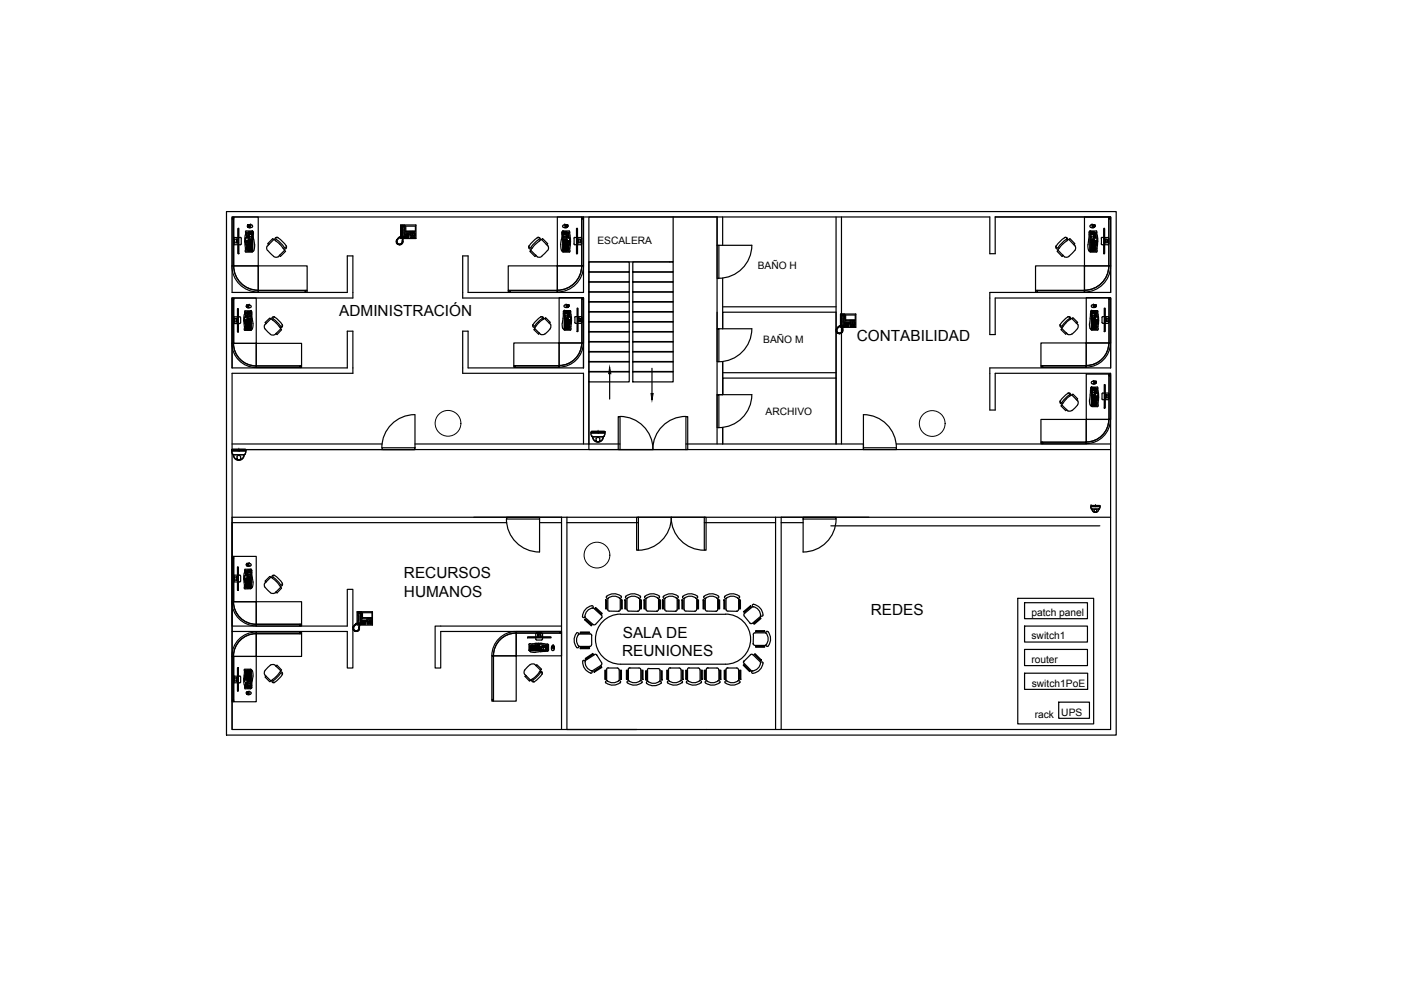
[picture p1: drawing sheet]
<svg xmlns="http://www.w3.org/2000/svg" width="297mm" height="210mm" viewBox="0 0 297 210" stroke-linecap="round" stroke-linejoin="round" font-family="sans-serif">
<defs><g id="words">
<g font-size="3.3">
<text x="71.9" y="66.9">ADMINISTRACIÓN</text>
<text x="181.7" y="72.2">CONTABILIDAD</text>
<text x="85.7" y="122.6">RECURSOS</text>
<text x="85.7" y="126.5">HUMANOS</text>
<text x="184.6" y="130.5">REDES</text>
<text x="132.1" y="135.2">SALA DE</text>
<text x="131.9" y="139.2">REUNIONES</text>
</g>
<g font-size="2.2">
<text x="126.7" y="51.7">ESCALERA</text>
<text x="160.7" y="57.1">BAÑO H</text>
<text x="161.8" y="72.8">BAÑO M</text>
<text x="162.3" y="88">ARCHIVO</text>
<text x="218.7" y="130.6">patch panel</text>
<text x="218.7" y="135.5">switch1</text>
<text x="218.7" y="140.5">router</text>
<text x="218.8" y="145.6">switch1PoE</text>
<text x="219.4" y="152.3">rack</text>
<text x="225" y="151.7">UPS</text>
</g>
</g></defs>
<!-- layer: 0 -->
<g fill="none" stroke="#000" stroke-width=".25">
<path d="M48 44.9h188.7v111h-188.7zM152 46v48.1M153.2 59v10.7v-3.5h24.1M153.2 46v6M177.3 46v48.1M178.4 46v48.1M209.9 46h-160.7v16M211 46h24.5v16M49.2 79.1v75.6h186.3v-75.6M49.2 63.2v14.8M153.2 76.7v7v-3.5h24.1M153.2 79h24.1"/>
<path d="M153.2 65.1h24.1M235.5 63.2v14.8M49.2 94.1h31.8M49.2 95.3h186.3M88 94.1h43.5M145.4 94.1h37.7M153.2 90.6v3.5M190 94.1h45.5M49.2 110.8h58.3M114.4 110.8h4.7M119.1 109.7v45M120.2 110.8h15.2"/>
<path d="M120.2 109.7v45M149.3 110.8h15.1M164.4 109.7v45M165.6 110.8h4.7M165.6 109.7v45M176.2 111.5h57M235.5 109.7h-186.3v45"/>
</g>
<!-- layer: door -->
<g fill="none" stroke="#000" stroke-width=".25">
<path d="M123.7 46v16M124.9 59.8h8.5v2.1h-8.5zM124.9 57.6h8.5v2.2h-8.5zM124.9 55.5h8.5v2.2h-8.5zM134.2 59.8h8.5v2.1h-8.5zM134.2 57.6h8.5v2.2h-8.5zM134.2 55.5h8.5v2.2h-8.5zM142.7 46v9.5h-17.8M152 52h.4v7h-.4zM152 52v-6h-27.1v48.1M152.4 52h7a7 7 0 0 1-7 7M123.7 63.2v14.8"/>
<path d="M123.7 79.1v15M124.9 78.8h8.5v2.2h-8.5zM124.9 76.7h8.5v2.2h-8.5zM124.9 74.5h8.5v2.2h-8.5zM124.9 72.4h8.5v2.2h-8.5zM124.9 70.3h8.5v2.2h-8.5zM124.9 68.2h8.5v2.2h-8.5zM124.9 66.1h8.5v2.2h-8.5zM124.9 64h8.5v2.2h-8.5zM124.9 61.9h8.5v2.1h-8.5zM129.3 79.2v5.4M134.2 78.8h8.5v2.2h-8.5z"/>
<path d="M134.2 76.7h8.5v2.2h-8.5zM134.2 74.5h8.5v2.2h-8.5zM134.2 72.4h8.5v2.2h-8.5zM134.2 70.3h8.5v2.2h-8.5zM134.2 68.2h8.5v2.2h-8.5zM134.2 66.1h8.5v2.2h-8.5zM134.2 64h8.5v2.2h-8.5zM134.2 61.9h8.5v2.1h-8.5zM138.2 78.1v5.3M152 69.7h.4v7h-.4zM152 66.2v3.5M152.4 69.7h7a7 7 0 0 1-7 7"/>
<path d="M49.2 95.3h38.8M81 94.9a7 7 0 0 1 7-7v7M81 94.9h7v.4h-7zM124.9 81v13.1M131.1 88.3h.4v7h-.4zM131.4 88.3a7 7 0 0 1 7 7h-13.5v-1.2M131.5 95.3h13.9M145.4 88.3a7 7 0 0 0-7 7M145.4 88.3h.4v7h-.4zM152 83.7h.4v7h-.4zM152.4 83.7h7M153.2 80.2v3.5h-1.2"/>
<path d="M159.4 83.7a7 7 0 0 1-7 7M183 87.9a7 7 0 0 1 7 7M183.1 94.9h6.9v.4h-6.9zM183.1 88v7.3M100.4 109.7h18.7M107.4 110a7 7 0 0 0 7 7v-6.9M107.4 109.7h7v.4h-7zM135 109.7h.4v7h-.4zM135.3 116.7a7 7 0 0 0 7-7 6.9 6.9 0 0 0 7 7M135.4 109.7h13.9M149.3 109.7h.4v7h-.4zM165.6 109.7h18.6"/>
<path d="M170.3 109.7h7v.4h-7zM170.3 110.1v6.9M177.3 110a7 7 0 0 1-7 7M120.2 154.7h14.8"/>
</g>
<path d="M129.3 77.8l.2 1.4h-.5zM138 83.4h.5l-.3 1.4z" fill="#000" stroke="#000" stroke-width=".21"/>
<!-- layer: Camaras -->
<g fill="none" stroke="#000" stroke-width=".25">
<path d="M49.1 95.9l.2 .4M49.2 95.9l-.1-.3h3.1l-.1 .3M49.2 95.5l1.3 .1zM49.2 95.3h2.9l.1 .2h-3.1zM49.2 95.2l1.3 .1zM49.3 96.4h.1a1.2 1.2 0 0 0 1.2 1.2 1.2 1.2 0 0 0 1.2-1.2M49.3 96.3h.1M49.5 96.4h2.3M49.5 96.4a1.08 1.08 0 0 0 1.1 1.1 1.08 1.08 0 0 0 1.1-1.1M50.2 96.8l.4-.3 .4 .3M50.3 97.2h.1M50.3 97.2v.1"/>
<path d="M50.3 97.3l.1 .1M50.3 96.8v.5M50.3 97.4h.6M50.5 95.5l.3 .1zM50.7 95.6h.1M50.8 95.2l1.2 .1zM50.8 95.5l1.3 .1zM51 96.8v.5M51 97.3l-.1 .1M51 97.2h.1M51 97.2v.1M51.9 96.4h-.1"/>
<path d="M52 96.3h.1M52.1 95.9l-.1 .4M125.3 92.1v-.3h3v.3M125.3 92l.1 .5M125.3 91.7l1.3 .1zM125.4 91.4l1.3 .1zM125.4 92.5l.2 .1M125.5 92.5h.1M125.6 92.6h2.3M125.6 92.6a1.16 1.16 0 0 0 1.2 1.2 1.16 1.16 0 0 0 1.1-1.2M125.7 92.6a1.08 1.08 0 0 0 1.1 1.1 1.08 1.08 0 0 0 1.1-1.1M126.4 93.4h.1"/>
<path d="M126.4 93.4v.1M126.4 93.1v.4M126.4 93.4l.1 .2M126.4 93.5l.3 .2 .4-.2M126.4 93v.1M126.4 93l.4-.3 .4 .3M126.6 91.7l.4 .1zM126.8 91.8h.1M126.9 91.4l1.3 .1zM127 91.7l1.2 .1zM127.1 93v.1M127.1 93.4v.2"/>
<path d="M127.1 93.4h.1M127.1 93.4v.1M127.2 93.1v.4M128.1 92.5h.1M128.1 92.5l-.2 .1M128.2 92l-.1 .5M128.2 91.5h-2.9v.2h3v-.2M231.2 107.6l.1 .3M231.3 107.6v-.2h1.9v.2M231.3 107.4h.8h-.8M231.3 107.2h.1M231.4 107.9h.1"/>
<path d="M231.4 107.2h.8zM231.5 107.9a.74 .74 0 0 0 .7 .8 .74 .74 0 0 0 .8-.8 .72 .72 0 0 1-.7 .7 .72 .72 0 0 1-.8-.7M232 108.2l.2-.2 .3 .2M232 108.4h.1M232 108.5h.1M232 108.3v.2M232 108.5l.2 .1 .3-.1M232 108.5l.1 .1M232.3 107.4h.1M232.3 107.2h.8zM232.4 107.4h.1M232.4 107.4h-.3h.3"/>
<path d="M232.5 108.5l-.1 .1M232.5 108.4h.1M232.5 108.3v.2M233.1 107.9h.1M233.1 107.9h-1.6M233.2 107.4h-.8h.8M233.2 107.2h-1.9v.2h1.9v-.2M233.2 107.6l-.1 .3"/>
</g>
<path d="M50.6 95.2h.1M126.8 91.4h.1M232.3 107.2h.1" fill="none" stroke="#000" stroke-width=".21"/>
<!-- layer: rooms2 -->
<path d="M209.9 46v7.8h1.1v-7.8h24.5v16h-25.6v8.9h1.1v-7.7h24.5v14.8h-25.6v8.9h1.1v-7.8h24.5M49.2 62h24.4v-7.7h1.2v8.9h-25.6v14.8h24.4v-7.8h1.2v8.9h-25.6M123.7 62h-24.5v-7.7h-1.1v8.9h25.6v14.8h-24.5v-7.8h-1.1v8.9h25.6M49.2 110.8v21.9h24.4v-7.7h1.2v16.6h-1.2v-7.7h-24.4M119.1 132.7h-26.8v8.9h1.1v-7.7h25.7" fill="none" stroke="#000" stroke-width=".25"/>
<!-- layer: desk -->
<g fill="none" stroke="#000" stroke-width=".25">
<path d="M49.2 56.4a5.6 5.6 0 0 0 5.5 5.5M49.2 46h.3v.4h-.3zM49.2 46.4h.3v10h-.3zM49.2 56.4h5.6v5.2M49.5 51.7l.2 .2h.7M49.5 56.4a5.2 5.2 0 0 0 5.2 5.1M49.5 46h5.3v10.4h-5.3zM49.5 50.5v1.2M49.6 51h.1M49.6 50.9h.1M49.6 50.7h.1M49.6 51.2h.1"/>
<path d="M49.6 51.3h.1M49.6 51.4h.1M49.6 51.6h.1M49.6 51.7h.1M49.7 50.3l-.2 .2M49.7 51.4v-.6v.6M49.7 51.4h.1M49.7 50.8h.1M49.7 50.4h.7M50.1 51.3h.1M50.1 50.9h.1M50.2 50.9v.4"/>
<path d="M50.3 50.7h-.6v.8h.6M50.3 50.7l.1 .2M50.4 50.9h-.3h.3M50.4 51.3h-.3h.3M50.4 51.3l-.1 .2M50.5 48.4h.1v5.4h-.1zM50.5 48.4v5.4M50.6 51.5h.1M50.6 50.7h.1M50.6 50.4h.4M50.6 51.9h.4M51 50.3l.2 .2v1.2"/>
<path d="M51.2 51.7l-.2 .2M51.9 51.3l.1 1.8M52 49.9l-.1 1.4M52 53.1l.1 .3 1.3 .1 .2-.2M52.1 49.2l-.1 .7M52.5 47.9l.1 .3M52.5 47.9v.1M52.5 48l.1 .2M52.5 47.8v.1M52.5 48l.3 .1M52.5 47.9h.1M52.5 48h.1"/>
<path d="M52.5 47.8h.1M52.5 48l.4 .1M52.6 48.2h.8M52.6 48.2l.3 .1M52.6 47.7l-.1 .2M52.6 47.7l-.1 .1h.3M52.6 47.9h.2zM52.8 48l.2 .1M52.9 47.6l-.3 .1M52.9 47.8h-.4M52.9 48.3h.2M52.9 47.6l.5 .1"/>
<path d="M52.9 47.8v.3M52.9 48.1l.2 .1M53 47.8h-.2M53.1 48.2h.1M53.1 47.6l-.5 .1M53.1 47.7h.1M53.2 47.7l-.3 .1M53.4 47.8l.2 .2-.2 .2M53.5 49l.2 .2M53.5 49l.1 .1M53.6 49.1l-.2-.1h-1.3l-.1 .2M53.6 49.1h.1"/>
<path d="M53.6 49.1v4.2M53.7 49.7l.1 1.1M53.7 49.2v.4M53.8 50.8l.2 1.1M54 51.9l-.2 1.2-.3 .3 .1-.1M54.8 56.4h10.3v5.2h-10.3zM56.7 52.2a.83 .83 0 0 0 0 .9M56.7 51.7l1.1-1.1 .3 .2-1.1 1.1zM56.8 53.1l.9 .9a.99 .99 0 0 0 1.3 .4M57.1 51.8l-.4 .4M58 50.8l.3 .1M58.6 50.8l-.1-.3 .2-.2a4.1 4.1 0 0 1 2 1.9"/>
<path d="M58.6 50.8l1.1 .9 .6 .7M58.9 50.4a.4 .4 0 0 0-.6 .1 .4 .4 0 0 0 .1 .6l.9 .7 .7 .8M59.2 54.2l1.1-1.1 .3 .2-1.1 1.1zM59.4 54l-.4 .5M60.2 52.8l.1 .3M60.7 52.2a.4 .4 0 0 1-.1 .5 .4 .4 0 0 1-.6-.1M60.7 52.2l-.1 .3h-.4M107.8 56.4h10.4v5.2h-10.4zM112.1 52.2l.1 .3h.4M112.5 53.1l1.1 1.1-.2 .2-1.1-1.1zM112.6 52.8l-.1 .3M113.6 54l.3 .5"/>
<path d="M113.9 50.4h.4v.4M114.2 50.8l-.7 .6-.9 1M114.4 51.1a.4 .4 0 0 0 .1-.6 .4 .4 0 0 0-.6-.1l-1.1 1a1.29 1.29 0 0 0-.7 1.2 .4 .4 0 0 0 .7 0l.7-.8 .9-.7M114.8 50.8l.2-.2 1.1 1.1-.2 .2M114.8 50.8l1.4 1.4M114.8 50.8l-.2 .1M116.2 52.2a.9 .9 0 0 1-.4 1.2l-.6 .6a.93 .93 0 0 1-1.3 .4M118.2 46h5.1v10.4h-5.1zM118.9 51.9l.1 1.2 .4 .3M119 50.8l-.1 1.1M119.1 49.2v.4M119.1 49.7v1.1"/>
<path d="M119.3 49.1h.1M119.3 49.1v4.2M119.3 49.1l.2-.1h1.2l.1 .2M119.3 49l-.2 .2M119.3 49v.1M119.4 47.8l-.1 .2 .1 .2M119.7 47.7l.6 .1h-.4M119.7 47.6l.5 .1h-.8M119.7 47.7h.1M119.8 48.2h.1M119.9 48.1l-.2 .1M119.9 47.8v.3"/>
<path d="M120 48.1h-.1M120 48l-.1 .1M120.2 47.9h-.1l.2 .1M120.3 48.2h-.9M120.3 47.9h.1M120.3 48.2l-.5 .1M120.4 48l-.4 .1M120.4 47.8l-.2-.1 .2 .2M120.4 47.8v.1M120.4 48l-.1 .2M120.4 47.9v.1M120.4 47.9l-.1 .3"/>
<path d="M120.4 47.9h.1M120.4 48h.1M120.4 47.8h.1M120.8 49.2l.2 2.1M120.8 52.6v.5M120.8 53.1v.2M120.8 53.3l-1.4 .2-.1-.2v.1M121 51.3l-.2 1.3M121.7 51.7l.2 .2M121.9 50.3l-.2 .2v1.2M121.9 50.4h.3M121.9 51.9h.3"/>
<path d="M122.2 48.4h.2v5.4h-.2zM122.3 51.5h.1M122.3 50.7h.1M122.4 48.4v5.4M122.4 51.3h.3h-.2v.2M122.4 50.4h.8M122.4 51.9h.8M122.5 50.7h.7v.8h-.7M122.5 50.7v.2h.2h-.3M122.5 51.5h.1M122.7 50.9v.4M122.7 51.3h.1"/>
<path d="M122.7 50.9h.1M123.1 50.3l.2 .2v1.2M123.2 51.4v-.6v.6M123.2 50.8h.1M123.2 51.4h.1M123.3 51h.1M123.3 50.9h.1M123.3 50.7h.1M123.3 51.2h.1M123.3 51.3h.1M123.3 51.4h.1M123.3 51.6h.1"/>
<path d="M123.3 51.7h.1M123.3 51.7l-.2 .2M123.3 46h.4v.4h-.4zM123.3 46.4h.4v10h-.4zM123.3 56.4a5.2 5.2 0 0 1-5.2 5.1M123.7 56.4h-5.5v5.2M123.7 56.4a5.6 5.6 0 0 1-5.6 5.5M219.6 56.4h10.3v5.2h-10.3zM223.9 52.2l.1 .3h.4M224.3 53.1l1.1 1.1-.2 .2-1.1-1.1zM224.4 52.8l-.1 .3M225.3 54l.4 .5"/>
<path d="M225.7 50.4a.4 .4 0 0 1 .6 .1 .4 .4 0 0 1-.1 .6l-.9 .7M226 50.8l-.7 .6-.9 1M226.1 50.8l.1-.3-.2-.2a4.6 4.6 0 0 0-2.2 2.1 .4 .4 0 0 0 .3 .4 .4 .4 0 0 0 .5-.2l.7-.8M226.6 50.8l-.3 .1M226.6 50.8l.2-.2 1.1 1.1-.2 .2zM227.6 51.8l.4 .4M227.9 52.2a1.2 1.2 0 0 1-.6 1.5l-.3 .3a.99 .99 0 0 1-1.3 .4M229.9 46h5.2v10.4h-5.2zM230.7 51.9l.1 1.2 .3 .3v-.1M230.8 50.8l-.1 1.1M230.9 49.2l-.1 1.6M231.1 53.3l.1 .1"/>
<path d="M231.1 49.1h.1M231.1 49.1v4.2M231.2 48.2h.8l-.2 .1M231.2 49l-.3 .2M231.2 47.8l-.1 .2 .1 .2M231.2 49h1.3M231.2 53.5h1.3M231.5 47.6l.5 .1M231.5 47.7l.3 .1M231.5 48.2h.1M231.5 47.7h.1M231.7 47.8v.3"/>
<path d="M231.7 47.8h.1M231.7 48.1l-.2 .1M231.8 47.8h.3M231.8 48.3h-.3M231.8 48l-.1 .1M231.8 48.1h-.1M231.9 47.9h.1zM232 47.7h-.8M232 47.7l.1 .2M232 47.7l.1 .1M232.1 48l-.3 .1M232.1 47.9v.1"/>
<path d="M232.1 47.9l-.1 .3 .1-.2M232.1 47.9h.1M232.1 48h.1M232.1 47.8h.1M232.2 47.8v.1M232.2 47.9h.1M232.5 49l.1 .2M232.6 49.2v.7M232.6 53.1l-.1 .3M232.6 49.9l.2 1.4M232.7 51.3l-.1 1.8M233.5 51.7l.2 .2h.3"/>
<path d="M233.5 50.5v1.2M233.7 50.3l-.2 .2M233.7 50.4h.3M234 48.4h.2v5.4h-.2zM234.1 51.5h.1M234.1 50.7h.1M234.2 48.4v5.4M234.2 51.3h.3h-.2v.2M234.2 50.4h.7M234.3 51.5h.1M234.4 50.7l-.1 .2h.2h-.3M234.4 50.7h.6v.8h-.6"/>
<path d="M234.5 51.3h.1M234.5 50.9h.1M234.5 50.9v.4M234.9 50.3l.2 .2v1.2M234.9 50.8h.1M235 51.4l-.1-.6 .1 .6M235 51h.1M235 50.9h.1M235 50.7h.1M235 51.2h.1M235 51.3h.1M235 51.4h.1"/>
<path d="M235 51.6h.1M235 51.7h.1M235.1 56.4a5.2 5.2 0 0 1-5.2 5.1M235.1 51.7l-.2 .2h-.7M235.1 46h.4v.4h-.4zM235.1 46.4h.4v10h-.4zM235.5 56.4a5.6 5.6 0 0 1-5.6 5.5M235.5 56.4h-5.6v5.2M49.2 63.2h.3v.3h-.3zM49.2 63.5h.3v9.3h-.3zM49.2 72.8h5.1v5.1a5.1 5.1 0 0 1-5.1-5.1zM49.5 72.8a4.8 4.8 0 0 0 4.8 4.8"/>
<path d="M49.5 68.4l.1 .2h.7M49.5 63.2h4.8v9.6h-4.8zM49.5 67.3v1.1M49.6 67.8h.1M49.6 67.7h.1M49.6 67.5h.1M49.6 67.9h.1M49.6 68.1h.1M49.6 68.2h.1M49.6 68.3h.1M49.6 68.4h.1M49.7 67.6v.5v-.5"/>
<path d="M49.7 68.1h.1M49.7 67.6h.1M50.1 68.1h.1M50.1 67.7h.1M50.1 67.7v.4M50.1 67.5l.2 .2h-.2h.2M50.2 67.5h-.5v.7l.5 .1M50.3 68.1h-.2h.2l-.2 .2M50.3 67.2h-.7l-.1 .1M50.4 65.4h.1v5h-.1zM50.4 65.4v5M50.5 68.2h.1"/>
<path d="M50.5 67.5h.1M50.5 67.2l.5 .1M51 68.4l-.5 .2M51 67.3v1.1M51.8 66.7l-.1 1.3 .1 1.7M51.8 69.9l.1 .1M51.8 69.7v.2M51.9 70h1.2M52.2 65l.4 .1-.4-.1M52.3 65h.1M52.3 65.1h.1M52.3 65v.2"/>
<path d="M52.3 64.8v.1M52.3 64.9l.4-.1 .1 .4M52.3 64.9h.1M52.3 64.8h.1M52.3 65.2l.5 .1M52.4 64.7l-.1 .3M52.4 64.7l-.1 .2M52.4 65h.1zM52.5 65h.1M52.6 65.1h.1M52.6 64.9h-.3M52.6 64.6l.5 .1"/>
<path d="M52.6 64.7h-.2M52.8 65.3h.1M52.8 64.7h.1M52.9 64.7h-.5M52.9 64.7l-.3 .1M53.1 65.9h.1M53.1 65.9h-1.1l-.2 .8M53.1 64.8l.1 .3-.9 .1M53.2 65.9l.2 .3 .2 2.4-.1 1.1M53.3 69.9l-.2 .1M53.3 69.9l-.1 .1M53.3 66h.1"/>
<path d="M53.3 66v3.9M53.5 69.7l-.3 .3M54.3 72.8h9.6v4.8h-9.6zM54.3 77.6h9.3v.3h-9.3zM54.8 61.6h9.9v.4h-9.9zM54.8 61.6v.4M56.4 68.6l-.2-.2 1-1 .2 .2-1.3 1.3-.1 .4a3.4 3.4 0 0 0 1.9 1.8l.3-.1M57.4 67.6l.2 .1M57.9 67.6l1.6 1.5 .3 .1 .1-.3M58.2 67.2a.36 .36 0 0 0-.5 .1 .36 .36 0 0 0 .1 .5l1.5 1.5M58.2 67.2l.8 .6 .9 1.1M58.2 67.2l-.3 .1v.3"/>
<path d="M58.5 70.7l.2 .2 1-1-.2-.2-1.2 1.3M59.4 69.5l.1 .2M59.9 68.9a.36 .36 0 0 1-.1 .5 .36 .36 0 0 1-.5-.1M63.6 77.6h.3v.3h-.3zM64.7 61.6h.4v.4h-.4zM107.8 61.6h.3v.4h-.3zM108.1 61.6h10.1v.4h-10.1zM108.9 72.7h9.6v4.8h-9.6zM108.9 77.5h.4v.4h-.4zM109.3 77.5h9.2v.4h-9.2zM113 68.8l.1 .3h.3M113.4 69.7l-.2 .2 1 1 .2-.2"/>
<path d="M113.4 69.7l1.3 1.2M113.5 69.4l-.1 .2M114.7 67.2a.36 .36 0 0 1 .5 .1 .36 .36 0 0 1-.1 .5M114.9 67.6l-.7 .5-.8 1M115 67.5v-.1l-.2-.3a3.7 3.7 0 0 0-1.9 2.1 .36 .36 0 0 0 .7 .1l.6-.9M115.1 67.7l-.8 .7M115.5 67.6l-.3 .1M115.5 70.8l-.6 .2-.3-.1M116.5 68.6l.2-.2-1-1.1-.2 .2 1.3 1.3M116.7 69.7l-1.2 1.1M116.7 68.8l.1 .4-.2 .5M118.2 61.6v.4"/>
<path d="M118.5 63.1h4.9v9.6h-4.9zM118.5 77.5v.4M119.4 67.6l-.2 1.2 .1 .9M119.4 69.6l.3 .3M119.6 69.9l.2 .1M119.6 69.9v.1M119.6 66h.1M119.6 66v3.9M119.7 64.7l-.1 .2 .1 .2M119.8 65.8l-.4 .3v1.4M119.8 65.9h1.2M120 64.7l.3 .1"/>
<path d="M120 64.6h.5M120 64.7h.1M120.1 65.2h.1M120.2 64.8v.2h.4l-.1 .1M120.2 65.1l-.2 .1M120.2 64.7l.1 .1M120.2 64.6h.3M120.2 64.6l-.5 .1M120.3 64.8h.3M120.4 64.9h.1M120.4 64.8h.2M120.4 64.7h-.1"/>
<path d="M120.5 64.9h.1M120.5 65.1l-.5 .1M120.5 65.1h-.7M120.6 64.8l-.1-.2 .1 .3M120.6 64.9l-.3 .1M120.6 64.9l-.1 .2M120.6 64.8v.1M120.6 64.9h.1M120.6 64.8h.1M120.6 65h.1M120.9 65.8l.1 .3M121 66.1l.2 1.9"/>
<path d="M121 69.9l-1.2 .1M121.2 68l-.2 1.9M121.8 68.4l.2 .1M121.9 67.3v1.1M122 68.6h.4M122.4 65.3h.1v5h-.1zM122.4 67.1l-.6 .2M122.4 68.2h.1M122.4 67.5h.1M122.5 65.3v5M122.5 67.1h.7l.1 .2M122.5 68.6h.7"/>
<path d="M122.6 67.5l.2 .1h-.3M122.6 67.5h.1M122.7 67.4l-.1 .1M122.7 67.5h.5v.7h-.6v-.1h.2h-.3M122.8 67.6v.5M122.8 68.1h.1M122.8 67.6h.1M123.2 67.5v.6v-.6M123.2 68.1h.1M123.2 67.5h.1M123.3 67.7h.1M123.3 67.6h.1"/>
<path d="M123.3 67.5h.1M123.3 67.8h.1M123.3 68h.1M123.3 68.1h.1M123.3 68.3h.1M123.3 68.4h.1M123.3 72.7a4.8 4.8 0 0 1-4.8 4.8M123.3 68.4l-.1 .1M123.4 63.1h.3v.3h-.3zM123.4 63.4h.3v9.3h-.3zM123.4 67.3v1.1M123.7 72.7a5.1 5.1 0 0 1-5.2 5.1"/>
<path d="M123.7 72.7h-5.2v4.8M219.6 61.6h.3v.4h-.3zM219.9 61.6h10v.4h-10zM220.7 72.7h9.6v4.8h-9.6zM220.7 77.5h.3v.4h-.3zM221 77.5h9.3v.4h-9.3zM224.8 68.8l.1 .3h.3M224.9 69.9l.2-.2 1.1 1-.3 .2zM225.2 69.4l-.1 .2M226 68.4l-.6 .9a.36 .36 0 0 1-.5 0 .36 .36 0 0 1-.1-.5M226.1 70.6l.3 .3M226.4 67.2a.36 .36 0 0 1 .5 .1 .36 .36 0 0 1 0 .5"/>
<path d="M226.7 67.5v-.3h-.3l-1.1 .9-.5 .7M226.7 67.6l-.7 .5-.8 1M226.8 67.7l-.8 .7M227.2 67.6l-.2 .1M227.3 70.8l-.6 .2-.3-.1M228.3 68.6l.2-.2-1-1.1-.2 .2 1.2 1.3 .1 .4-.2 .5M228.4 69.7l-1.1 1.1M229.9 61.6v.4M230.3 63.1h4.8v9.6h-4.8zM230.3 79.3h4.8v9.6h-4.8zM230.3 77.5v.4M231 68.6l.1 1.1"/>
<path d="M231.1 69.6l.3 .3M231.2 67.5l-.2 1.1M231.2 66.5l-.1 1M231.4 66h.1M231.4 66v3.9M231.4 70v-.1l.1 .1h1.2M231.5 64.7l-.1 .2a.58 .58 0 0 0 .9 .2M231.8 64.7l.2 .1M231.8 64.6h.5M231.8 65.2h.1M231.8 64.7h.1M231.9 64.8v.2"/>
<path d="M232 65.1l-.2 .1M232 64.7l.4 .1M232 64.6l-.5 .1M232 64.6h.3M232 65.2h-.2M232.1 64.9h.2M232.2 64.8h.2M232.2 64.7h-.2M232.3 65.1l-.3 .1M232.3 64.6l.1 .3M232.3 64.6l.1 .2M232.3 64.9h.1"/>
<path d="M232.4 65h-.5M232.4 64.8v.1M232.4 64.9l-.3 .1M232.4 64.9l-.1 .2 .1-.1M232.4 64.9h.1M232.4 64.8h.1M232.4 65h.1M232.7 65.8l.1 .3M232.7 65.9h-1.3l-.2 .2v.4M232.8 66.1v.6M232.8 69.9l-.1 .1M232.8 66.7l.1 1.3"/>
<path d="M232.9 68l-.1 1.9M233.7 67.3v1.1l.1 .1M233.8 68.6h.3M234.1 65.3h.1v5h-.1zM234.1 67.1l-.4 .2M234.2 68.2h.1M234.2 67.5h.1M234.2 65.3v5M234.3 68.1h.3h-.2v.1M234.3 68.6h.7M234.3 67.1h.7M234.4 68.1l.1 .1"/>
<path d="M234.4 67.5l.2 .1h-.3M234.4 67.5h.1M234.5 67.4l-.1 .1M234.5 67.5h.5v.7h-.5M234.5 67.6v.5M234.6 68.1h.1M234.6 67.6h.1M234.9 67.1l.2 .2M235 67.5v.6v-.6M235 68.1h.1M235 67.5h.1M235.1 68.4l-.2 .1"/>
<path d="M235.1 72.7a4.8 4.8 0 0 1-4.8 4.8M235.1 67.7h.1M235.1 67.6h.1M235.1 67.5h.1M235.1 67.8h.1M235.1 68h.1M235.1 68.1h.1M235.1 68.3h.1M235.1 68.4h.1M235.1 63.1h.4v.3h-.4zM235.1 63.4h.4v9.3h-.4zM235.1 79.3h.4v.4h-.4z"/>
<path d="M235.1 79.7h.4v9.2h-.4zM235.1 67.3v1.1M235.4 72.7a5.1 5.1 0 0 1-5.1 5.1M235.5 72.7h-5.2v4.8M220.7 88.9h9.6v4.9h-9.6zM220.7 93.8h.3v.3h-.3zM221 93.8h9.3v.3h-9.3zM224.8 85.1a.36 .36 0 0 0 .1 .5 .36 .36 0 0 0 .5-.1M224.9 86l.2-.1 1.1 1-.3 .2zM225.2 85.6l-.1 .2M226 84.6l-.6 .9M226.1 86.8l.3 .4"/>
<path d="M226.4 83.4h.3v.4M226.4 83.4l-.7 .6-.9 1.1M226.4 83.4a.36 .36 0 0 1 .5 .1 .36 .36 0 0 1 0 .5l-.9 .6M226.7 83.7l-.7 .6-.8 1h-.3l-.1-.3M227.2 83.8l-.2 .1M227.3 87l-.6 .2-.3-.1M228.3 84.8l.2-.2-1-1-.2 .2 1.2 1.2 .1 .5-.2 .4M228.4 85.9l-1.1 1.2M230.3 93.8v.3M231 84.7l.1 1.1M231.1 85.8l.4 .4M231.2 83.8l-.2 1"/>
<path d="M231.2 82.7l-.1 1M231.4 82.2h.1M231.4 82.2v3.8M231.5 80.9l-.1 .2a.58 .58 0 0 0 .9 .2M231.5 86.2h1.2M231.8 80.9l.2 .1M231.8 80.8l.5 .1M231.8 81.4h.1M231.8 80.9h.1M231.9 81v.3M232 81.3l-.2 .1M232 81h.4"/>
<path d="M232 80.8l-.5 .1M232 80.8l.3 .1M232 81.4h-.2M232.1 81.1h.2M232.2 81h.2M232.2 80.9h-.2M232.3 81.3l-.3 .1M232.3 80.9l.1 .2M232.3 80.9l.1 .1M232.3 81.1h.1M232.4 81.2l-.4 .1M232.4 81v.1"/>
<path d="M232.4 81.1l-.5 .1M232.4 81.1l-.1 .2 .1-.1M232.4 81.1h.1M232.4 81h.1M232.4 81.2h.1M232.7 82.1l.1 .2M232.7 82.1h-1.3l-.2 .2v.4M232.8 82.3v.6M232.8 86.1l-.1 .1M232.8 85.4v.7M232.8 82.9l.1 1.3M232.9 84.2l-.1 1.2"/>
<path d="M233.7 83.5v1.1l.4 .1M234.1 81.6h.1v4.9h-.1zM234.1 83.3l-.4 .2M234.2 84.4h.1M234.2 83.7h.1M234.2 81.6v4.9M234.3 84.3h.3h-.2v.1M234.3 83.3h.7M234.3 84.7h.7M234.4 84.4h.1M234.4 83.7l.2 .1h-.3M234.4 83.7h.1"/>
<path d="M234.5 83.6l-.1 .1M234.5 83.7h.5v.7h-.5M234.5 83.8v.5M234.6 84.3h.1M234.6 83.8h.1M234.9 83.3l.2 .2M235 83.8v.5v-.5M235 84.3h.1M235 83.8h.1M235.1 84.6l-.2 .1M235.1 88.9a4.8 4.8 0 0 1-4.8 4.8M235.1 83.9h.1"/>
<path d="M235.1 83.8h.1M235.1 83.7h.1M235.1 84.1h.1M235.1 84.2h.1M235.1 84.4h.1M235.1 84.5h.1M235.1 84.6h.1M235.1 83.5v1.1M235.4 88.9a5.1 5.1 0 0 1-5.1 5.2M235.5 88.9h-5.2v4.9M49.2 118h.3v.3h-.3zM49.2 118.3h.3v9.3h-.3z"/>
<path d="M49.5 118h4.8v9.6h-4.8zM52.2 119.8l.6 .2M52.2 119.8l.4 .1M52.3 119.7h.1M52.3 119.8h.1M52.3 119.7l.4-.1v.3M52.3 119.7v.3M52.3 119.7v.1M52.3 119.8v.2M52.3 120h.5M52.3 120h.8M52.4 119.5l-.1 .2"/>
<path d="M52.4 119.5l-.1 .1M52.4 119.7h.1M52.4 119.8h.1M52.5 119.6h.1M52.5 119.6l-.2 .1M52.5 119.8h.1M52.6 119.9h.1M52.6 119.4l.6 .2-.1 .4M52.6 119.5h-.2M52.8 119.5h.1M52.9 119.5h-.5M52.9 119.5l-.3 .1"/>
<path d="M49.2 127.6h5.1v5.1a5.1 5.1 0 0 1-5.1-5.1zM49.2 139.2h.3v9.2h-.3zM49.5 127.6a4.8 4.8 0 0 0 4.8 4.8M49.5 123.2l.1 .1M49.5 139.2h4.8v9.6h-4.8zM49.5 122.1v1.1M49.6 122.6h.1M49.6 122.5h.1M49.6 122.3h.1M49.6 122.7h.1M49.6 122.8h.1M49.6 123h.1"/>
<path d="M49.6 123.1h.1M49.6 123.3h.1M49.7 122.4v.6v-.6M49.7 123h.1M49.7 122.4h.1M49.7 123.4h.6M50.1 122.9h.1M50.1 122.5h.1M50.1 122.5v.4M50.1 122.3l.2 .2h-.2h.2M50.2 122.3h-.5v.7h.5M50.3 122.9h-.2h.2l-.2 .1"/>
<path d="M50.3 121.9h-.7l-.1 .2M50.4 120.2h.1v5h-.1zM50.4 120.2v5M50.5 123h.1M50.5 122.4h.1M50.5 121.9l.5 .2M50.5 123.4h.4M51 123.2l-.2 .1M51 122.1v1.1M51.8 121.5l-.1 1.3 .2 2M52 120.7l-.2 .8M52.8 120h.1"/>
<path d="M53.1 120.7h.1M53.1 120.7h-1.1M53.1 124.8l-1.2 .1M53.2 120.7l.2 .2 .3 2.5M53.3 120.8h.1M53.3 120.8v3.9M53.5 124.5l-.4 .3M53.6 123.4l-.1 1.1M54.3 134.4a4.8 4.8 0 0 0-4.8 4.8M54.3 127.6h9.6v4.8h-9.6zM54.3 132.4h9.3v.3h-9.3zM54.3 134.4v4.8h-5.1"/>
<path d="M54.3 134.4v-.4a5.1 5.1 0 0 0-5.1 5.2M54.3 134.4h9.6v4.8h-9.6zM54.3 134h9.3v.4h-9.3zM56.4 123.4l-.2-.2 1-1 .2 .2-1.3 1.2-.1 .5a3.4 3.4 0 0 0 1.9 1.7l.3-.1M57.4 122.4l.2 .1M58.2 122a.36 .36 0 0 0-.5 .1 .36 .36 0 0 0 .1 .5l1.5 1.5a.36 .36 0 0 0 .5 .1 .36 .36 0 0 0 .1-.5l-.1 .3-.3-.1-.9-1-.7-.5M58.2 122l1.1 .9 .6 .8M58.2 122l-.3 .1v.3M58.5 125.5l1-1 .2 .2-1 1zM58.6 125.4l-.3 .4M59.4 124.3l.1 .2M63.6 132.4h.3v.3h-.3z"/>
<path d="M63.6 134h.3v.4h-.3zM104.3 139.1h.3v9.2h-.3zM104.6 139.1h4.8v9.6h-4.8zM109.4 134.2a4.8 4.8 0 0 0-4.8 4.8M109.4 133.9a5.1 5.1 0 0 0-5.1 5.1l.3 .1M109.4 134.2h9.7v4.9h-9.7zM109.4 133.9h9.3v.3h-9.3zM109.4 133.9v5.2h-4.8M111.9 135.1h4.9v.1h-4.9zM111.9 135.1h4.9M112.1 137.8l.2 .2M112.2 136.6v1.2"/>
<path d="M112.2 137.9l.1 .1M112.2 137.9a2.3 2.3 0 0 0 2.4 .2M112.2 136.5l-.1 .1M112.3 138h3.9M113.6 135.2l.1 .5M113.6 134.4v.6M113.6 134.4l.1-.2h1.2l.1 .2M113.8 134.3h.1M113.8 135.7h1.1M113.9 134.3h.1M113.9 134.9l.1 .1M114 135h.1"/>
<path d="M114 135.2h.1M114 134.9v-.5h.7v.5M114 134.3h.1M114.1 134.4h.1M114.1 135v-.2v.2M114.1 134.8h.1M114.1 134.8h.5M114.1 136.4l2 .2M114.1 134.3h.1M114.2 136.4l-1.9 .1M114.3 134.3h.1M114.4 134.3h.1"/>
<path d="M114.6 135v-.2v.2M114.6 134.8h.1M114.6 134.3h.1M114.6 135h.1M114.6 134.4h-.5h.5M114.6 134.4h.1M114.7 135h.1M114.7 135.2h.1M114.7 134.9v.1M114.7 134.3h.1M115 135.5l-.2 .2M115 134.4v.6"/>
<path d="M115 135.2v.3M115.6 138.1l-1 .1M116 136.6h.3v1.3M116.2 138h.1M116.3 137.9l-.3 .2h-.4M116.9 137.3v.2M117 137.5h.1M117 137l-.1 .3a.51 .51 0 0 0 .3 .6l.2-.1M117 137.1l-.1 .2M117.1 137.4l-.1 .1M117.1 137.3l.2 .1M117.1 137v.3"/>
<path d="M117.2 137h.1M117.2 137l-.1 .3M117.2 137.1h.1M117.2 137.1v.1M117.2 136.9h.1M117.2 136.9l.3 .1M117.2 136.9l-.2 .1 .2-.1M117.3 136.9h-.1M117.3 137h.1M117.3 137.1v.1M117.3 137v.3M117.3 137l.1 .2"/>
<path d="M117.3 136.9l.2 .1M117.4 137h.1M117.4 137.3v.1M117.4 137.3l.1 .3M117.4 137.1v.2M117.5 137v.5M117.5 137v.3M117.5 137.6h.1M117.5 137.3l-.1 .5M118.7 133.9h.4v.3h-.4zM122.2 134.2h.4v.4M122.2 134.2a2.43 2.43 0 0 0 .1 3.1"/>
<path d="M122.6 136.9l.1 .4-.5-.1M122.8 134.4a1.93 1.93 0 0 0 0 2.7M122.8 134.4h2.3l.3 .1v.3M122.8 137.1h2.3M123 134h2v.3h-2zM123 137.3h2v.2h-2zM124 130.7l-.2 .3-.3-.3M124.1 130.9l1.7 1.5M124.1 139.6l1.6-1.1 .1 .3-1.6 1zM124.1 131.2l1.4 1.3-.1 .2-1.5-1.3zM125.4 136.7l-.1 .3-.3 .1M125.4 134.7v2"/>
<path d="M125.5 129l.3-.3-.2-.2a2.3 2.3 0 0 0-2.1 2.3M125.7 132.4l.3 .1 .2-.1M125.8 128.9a1.93 1.93 0 0 0-1.8 2M125.8 128.9l1.8 1.6M126.1 138.8l.2-.1 .2 .2M126.1 138.8l-2 1.3M126.1 129l.2-.2 1.4 1.3-.2 .2zM126.5 138.8v.1M126.5 138.9l1.1 1.6M127.5 130.5l.1 .2-.1 .3M127.6 130.9l-1.3 1.5M128.4 127.2h.3v1.9h-.3z"/>
<path d="M128.6 126.5a2.37 2.37 0 0 1 3.1 0l-.2 .4-.2-.1M128.6 126.4v.4h.4M128.8 129.2l.1 .2 .3 .2h2M128.9 129.3l-.1-2.4a1.93 1.93 0 0 1 2.7 0v2.4M131.5 129.2l-.1 .3-.3 .1M131.6 130.2a5.3 5.3 0 0 0-5.3 5.3 5.3 5.3 0 0 0 5.3 5.3M131.6 130.2h22.3M131.7 127.2h.2v1.9h-.2zM132.5 127.2h.2v1.9h-.2zM132.7 126.4v.4h.4M132.9 126.9a1.93 1.93 0 0 1 2.7 0v2.4M132.9 126.9v2.4"/>
<path d="M132.9 129.2l.1 .2 .3 .2h2M135.6 129.2l-.1 .3-.3 .1M135.7 126.4a2.43 2.43 0 0 0-3.1 .1M135.7 126.4v.4h-.4M135.8 127.2h.2v1.9h-.2zM136.5 127.2h.3v1.9h-.3zM136.7 126.5a2.31 2.31 0 0 1 3.1 0l-.2 .4-.2-.1M136.8 126.4l-.1 .4h.5M137 129.3v-2.4a1.93 1.93 0 0 1 2.6 0v2.4M137 129.2l.1 .2 .2 .2h2.1M139.6 129.2l-.1 .3-.3 .1M139.8 127.2h.3v1.9h-.3z"/>
<path d="M140.5 127.2h.2v1.9h-.2zM140.7 126.4v.4h.4M140.9 126.9a1.93 1.93 0 0 1 2.7 0M140.9 126.9v2.4M140.9 129.2l.1 .2 .3 .2h2M143.6 129.2l-.1 .3-.3 .1M143.6 126.9v2.4M143.7 126.4a2.43 2.43 0 0 0-3.1 .1M143.7 127.2h.3v1.9h-.3zM143.7 126.4v.4h-.4M144.6 127.2h.2v1.9h-.2zM144.7 126.5a2.37 2.37 0 0 1 3.2 0l-.2 .4-.3-.1"/>
<path d="M144.8 126.4v.4h.4M145 126.9a1.93 1.93 0 0 1 2.7 0M145 126.9v2.4M145.1 129.2v.2l.3 .2M145.4 129.6h2M147.7 129.2l-.1 .3-.3 .1M147.7 126.9v2.4M147.9 127.2h.2v1.9h-.2zM149.1 127.2h.2v1.9h-.2zM149.3 126.4v.4h.4M149.5 126.9a1.93 1.93 0 0 1 2.7 0v2.4M149.5 126.9v2.4"/>
<path d="M149.5 129.2l.1 .2 .3 .2h2M152.2 129.2l-.1 .3-.3 .1M152.3 126.4a2.43 2.43 0 0 0-3.1 .1M152.3 127.2h.3v1.9h-.3zM152.3 126.4v.4h-.4M153.5 127.2h.2v1.9h-.2zM153.7 126.4v.4h.4M153.8 130.2a5.3 5.3 0 0 1 5.3 5.3 5.3 5.3 0 0 1-5.3 5.3M153.9 129.2l.1 .2 .3 .2h2M156.6 126.9a1.93 1.93 0 0 0-2.7 0v2.4M156.6 129.2l-.1 .3-.3 .1M156.6 126.9v2.4"/>
<path d="M156.7 126.4a2.43 2.43 0 0 0-3.1 .1M156.7 126.4v.4h-.4M156.8 127.2h.2v1.9h-.2zM157.6 129.7l1.5-1.2 .2 .1-1.5 1.3zM157.9 130l-.2 .3 .1 .3 1.2 1.5M159 132.1l.2 .1h.3M159.5 128.6a1.93 1.93 0 0 1 1.8 2l-1.8 1.6M159.6 128.6l-1.8 1.5M159.6 138.8l1.7 1.6a1.93 1.93 0 0 1-1.9 1.9M159.7 138.9l-.3-.2-.3 .1-1.4 1.4M159.7 136.4l.1 .3 .2 .1M159.7 128.1a2.34 2.34 0 0 1 2 2.5h-.4l-.1-.3"/>
<path d="M159.7 132.2l1.5-1.2 .1 .1-1.4 1.3zM159.7 134.6v2M159.8 128.1l-.3 .3 .3 .3M159.9 138.8l.2-.2 1.3 1.3-.1 .2zM160 134.2h2.4M160 136.8h2.4M160.1 134.2l-.3 .1-.1 .2M160.2 133.7h1.9v.3h-1.9zM160.2 137h1.9v.2h-1.9zM162.3 134.1a1.93 1.93 0 0 1 0 2.7M162.8 133.9a2.37 2.37 0 0 1 0 3.2l-.4-.3 .1-.2M162.9 134l-.5-.1 .1 .4"/>
<path d="M49.2 148.4h.3v.4h-.3zM49.5 144.6l.1 .2h.7M49.5 143.5v1.1M49.6 144.2h.1M49.6 144.3h.1M49.6 144.4h.1M49.6 144h.1M49.6 143.9h.1M49.6 143.8h.1M49.6 143.6h.1M49.6 143.5h.1M49.6 143.3l-.1 .2"/>
<path d="M49.7 144.3v-.5v.5M49.7 143.8h.1M49.7 144.3h.1M49.7 143.4h.6M50.1 143.8h.1M50.1 144.3h.1M50.1 143.8v.5M50.1 143.7h.1M50.2 143.7h-.5v.7h.5M50.2 144.4h-.1M50.3 143.7l-.2 .1h.2M50.3 144.3h-.2h.2v.1"/>
<path d="M50.4 141.6h.1v4.9h-.1zM50.4 141.6v4.9M50.5 143.7h.1M50.5 144.4h.1M50.5 143.4h.4M50.8 143.3l.2 .2M51 144.6l-.5 .2M51 143.5v1.1M51.8 145.2l.1 .6M51.9 145.8l.1 .2h1.1M52.3 147h.1M52.3 146.9h.1"/>
<path d="M52.3 147l.1 .2M52.3 147v.1M52.3 146.9v.1M52.3 147.1l.1 .1M52.3 147.1h.2M52.3 147.1h.1M52.3 146.7v.3M52.3 146.7v.2M52.4 147.2h.5M52.4 147.2l.2 .1M52.4 147h.1M52.5 147h.1"/>
<path d="M52.6 146.8l-.4 .1M52.6 147.1h-.1M52.6 147.1l.3 .1M52.7 146.8h-.1M52.7 146.8v.3h-.4M52.8 146.7l-.5 .1M52.8 146.7h.1M52.8 146.7l-.1 .1M52.8 147.3h.1M53.1 146.7l.2 .2-.2 .3M53.1 146.7l-.8 .1M53.1 147.2l-.5 .1"/>
<path d="M53.1 141.9l.2 .1M53.1 141.9l-1.3 .1-.1 1.9 .1 1.3M53.2 146h-.1M53.3 142l-.1-.1 .3 .3M53.3 145.9h.1M53.3 142.1v3.8M53.4 145.4v.4l-.2 .2M53.5 142.2l.2 .9-.3 2.3M56.1 143.1l.4 .4M56.2 143.5l.2-.1 1 .9-.2 .3zM57.3 141l-1.2 1.4v.7M57.6 144.2l-.2 .1"/>
<path d="M57.9 144.3v.3l.3 .1M58.2 141l-.3-.1-.6 .2M58.3 141l.3 .3M58.7 141l1 1.1-.2 .1-1-.9zM59.5 142.2l-.1 .2M59.9 143l-.9 1.1a1.17 1.17 0 0 1-1.2 .6 .54 .54 0 0 1-.1-.6 .54 .54 0 0 1 .5-.3l1.1-1.2a.36 .36 0 0 1 .5-.1 .36 .36 0 0 1 .1 .5l-.1-.3-.3 .1-.9 1-.7 .5M104.3 148.3h.3v.4h-.3zM111.2 142.9l1.3 1.3-.2 .2-1-1 .2-.2M112.4 140.9l-.9 .8a.94 .94 0 0 0-.3 1.2M112.5 140.9l.4-.2 .4 .1 1.3 1.3 .2-.2-1-1-.2 .2M112.7 144.1l-.2 .1M113 144.1v.3l.3 .1"/>
<path d="M114.3 142.5a.36 .36 0 0 1 .5-.1 .36 .36 0 0 1 .1 .5v-.3h-.3M114.4 142.5l-.7 .8-.8 .6a.36 .36 0 0 0-.1 .5 .36 .36 0 0 0 .5 .1M114.6 142.6l-.9 1-.7 .6M114.6 142.1l-.1 .2M115 142.9l-1 1.1-.7 .6M124.1 140.3l-.1-.2h-.4a2.3 2.3 0 0 0 1.7 2.6M124.1 140a1.93 1.93 0 0 0 1.4 2.3l2-1.3M125.3 142.2l.3 .3-.4 .2M125.9 142.4l1.6-1.1 .1 .2-1.6 1zM127.5 140.5l.1 .3-.2 .2M128.2 142.1h.3v1.9h-.3zM128.6 141.9v2.4"/>
<path d="M128.6 144.2a1.93 1.93 0 0 0 2.7 0M128.9 144.4h-.4v.4M128.9 141.6h2M129 141.6l-.3 .1-.1 .2M130.9 141.6l.3 .2v.2M131.1 144.4h.4v.4M131.3 142v2.3M131.5 142.1h.3v1.9h-.3zM131.5 144.7a2.43 2.43 0 0 1-3 .1M131.6 140.8h22.3M132.8 142.1h.3v1.9h-.3zM133.2 144.2a1.93 1.93 0 0 0 2.7 0"/>
<path d="M133.2 141.9v2.4M133.4 144.4h-.4v.4M133.5 141.6h2l.3 .2 .1 .2M133.6 141.6l-.3 .1-.1 .2M135.7 144.4h.4v.4M135.9 142v2.3M136.1 142.1h.2v1.9h-.2zM136.1 144.7a2.43 2.43 0 0 1-3.1 .1M136.9 142.2h.2v2h-.2zM137.5 144.6l-.4-.1v.4M137.6 141.8h2l.2 .1 .1 .3M137.6 141.7l-.2 .1-.1 .2v2.4a1.91 1.91 0 0 0 2.6 0v-2.3"/>
<path d="M139.7 144.5h.4v.4M140.1 142.2h.3v2h-.3zM140.2 144.8a2.43 2.43 0 0 1-3.1 .1M141.4 142.1h.2v1.9h-.2zM141.7 144.2a1.93 1.93 0 0 0 2.7 0M141.7 141.9v2.4M142 144.4h-.4v.4M142 141.6h2l.3 .2 .1 .2M142.1 141.6l-.2 .1-.2 .2M144.2 144.4h.4v.4M144.4 142v2.3M144.6 142.1h.2v1.9h-.2z"/>
<path d="M144.6 144.7a2.43 2.43 0 0 1-3 .1M145.4 142.1h.2v1.9h-.2zM145.8 141.9v2.4M145.8 144.2a1.93 1.93 0 0 0 2.6 0M146 144.4h-.4v.4M146.1 141.6h2l.2 .2 .1 .2M146.1 141.6l-.2 .1-.1 .2M148.2 144.4h.5l-.1 .4M148.4 142v2.3M148.6 142.1h.3v1.9h-.3zM148.7 144.7a2.43 2.43 0 0 1-3.1 .1M149.3 142.1h.3v1.9h-.3z"/>
<path d="M149.7 144.2a1.93 1.93 0 0 0 2.7 0M149.7 141.9v2.4M150 144.4h-.4v.4M150 141.6h2l.3 .2 .1 .2M150.1 141.6l-.2 .1-.2 .2M152.2 144.4h.4v.4M152.4 142v2.3M152.6 142.1h.2v1.9h-.2zM152.6 144.7a2.43 2.43 0 0 1-3 .1M153.6 142.1h.2v1.9h-.2zM153.9 141.9v2.4M153.9 144.2a1.93 1.93 0 0 0 2.7 0"/>
<path d="M154.2 144.4h-.4v.4M154.2 141.6h2l.3 .2 .1 .2M154.3 141.6l-.3 .1-.1 .2M156.4 144.4h.4v.4M156.6 142v2.3M156.8 142.1h.3v1.9h-.3zM156.9 144.7a2.43 2.43 0 0 1-3.1 .1M157.6 141l.1-.1 1.4 1.3-.2 .2zM157.8 140.1l-.2 .3 .1 .2 1.7 1.7M159.7 142.2l-.3 .3 .2 .3M161.2 140.6l.3-.3 .3 .3M161.8 140.5a2.43 2.43 0 0 1-2.1 2.3"/>
</g>
<g fill="none" stroke="#000" stroke-width=".21">
<path d="M52 51.2l.1 .3M52 51.3h.2M52.1 52h.1M52.1 51.9h.1M52.1 51.8h.1M52.1 51.6h.1M52.1 50.5h.1M52.1 50.6h.1M52.1 50.7h.1M52.1 50.8h.1M52.1 50.9h.1M52.1 51v.5"/>
<path d="M52.1 51l-.1 .2M52.1 51h.1M52.1 51v.2M52.1 51.3v.2M52.3 49.4l.1 .1zM52.3 49.2l.1 .1zM52.3 49.6l.1 .1zM52.3 53.2l.1 .1zM52.3 52.4h.1v.6h-.1zM52.3 52.9h.1M52.3 52.7h.1M52.3 52.6h.1"/>
<path d="M52.3 52.1h.1M52.3 52h.1M52.3 51.8h.1M52.3 51h.1v.5h-.1zM52.3 49.9h.1v.6h-.1zM52.3 51.7h.1v.6h-.1zM52.3 51.9h.1M52.3 51.5h.1M52.3 51.4h.1M52.3 51.1h.1M52.3 50.4h.1M52.3 50.3h.1"/>
<path d="M52.3 50.2h.1M52.3 50.1h.1M52.3 50h.1M52.4 51.3h-.1h.1M52.6 49.2l.8-.1v.6h-.8zM52.6 49.9h.3v.5h-.3zM52.6 53.2h.5M52.6 53.1h.5M52.6 53h.8M52.6 52.9h.8M52.6 52.7h.7M52.6 52.4h.7"/>
<path d="M52.6 52.3h.6M52.6 52.1h.6M52.6 52h.6M52.6 51.8h.6M52.6 51.7h.6M52.6 51.5h.6M52.6 51.4h.8M52.6 51.3h.6M52.6 51.2h.6M52.6 51.1h.8M52.6 51h.8M52.6 50.9h.5"/>
<path d="M52.6 49.6h.8M52.6 49.4h.8M52.6 49.3h.8M52.6 50.4h.1M52.6 50.3h.3M52.6 50.2h.3M52.6 50.1h.3M52.6 50h.3M52.7 49.1v.6M52.7 49.9l.1 .5M52.8 50.7l-.1 2.6M52.8 50.7h.1"/>
<path d="M52.8 50.8h.1M52.9 49.1v.6M52.9 50.7v2.6M53.1 50.7v2.6h-.5v-2.6h.6v1.6M53.1 49.1v.6M53.1 50.7v2.3v.3h.3v-.7h-.8M53.2 50.2h-.1h.3M53.2 52.3l.1 .1h-.7M53.2 49.1v.6M53.3 49.1v.6M53.3 50h.1v.4h-.1zM53.3 52.8l-.2 .1"/>
<path d="M53.3 52.6l.1 .2M53.3 50.9h.1M53.3 50.3h.1M53.3 50.1h.1M53.3 52.9v.4M53.4 51.4v-.8l-.1 .1v2.6M53.4 51.4v1.1h-.8M119.5 50.6l.8 .1v2.6h-.8zM119.5 53h.8M119.5 52.9h.8M119.5 52.6h.8M119.5 52.5h.8"/>
<path d="M119.5 52.8l.3 .1M119.5 51.4h.8M119.5 51.1h.8M119.5 51h.8M119.5 50.9h.1M119.5 49.6h.8M119.5 49.4h.8M119.5 49.3h.8M119.5 49.1l.8 .1v.5h-.8zM119.5 50.3h.1M119.5 50.1l.3 .1h-.3M119.5 50h.1v.4h-.1z"/>
<path d="M119.6 49.1v.6M119.6 50.7v2.6M119.6 52.7h.7M119.6 52.4h.7M119.6 52.3h.7M119.6 52.1h.7M119.6 52h.7M119.6 51.8h.7M119.6 51.7h.7M119.6 51.5h.7M119.6 51.3h.7M119.6 51.2h.7"/>
<path d="M119.8 49.1v.6M119.8 50.7v2.6M119.8 53.2h.5M119.8 53.1h.5M119.8 50.9h.5M119.9 49.1v.6M119.9 50.7v2.6M120 50.7h.1M120 50.8h.1M120 50.3h.3M120 50.2h.3M120 50.1h.3"/>
<path d="M120 50h.3M120 49.9h.3v.5h-.3zM120 49.1v.6M120 50.7v2.6M120.1 50.7v2.6M120.2 50.4h.1M120.2 49.1v.6M120.2 49.9v.5M120.2 50.7v2.6M120.2 49.3l-.1 .4M120.5 53.2l.1 .1zM120.5 52.4h.1v.6h-.1z"/>
<path d="M120.5 52.9h.1M120.5 52.7h.1M120.5 52.6h.1M120.5 52.1h.1M120.5 52h.1M120.5 51.8h.1M120.5 51h.1v.5h-.1zM120.5 49.4l.2 .1zM120.5 49.2l.2 .1zM120.5 49.6l.1 .1zM120.5 51.7h.1v.6h-.1zM120.5 51.9h.1"/>
<path d="M120.5 51.5h.1M120.5 51.4h.1M120.5 51.3h.1h-.1M120.5 51.1h.1M120.5 49.9h.1v.6h-.1zM120.5 50.4h.1M120.5 50.3h.1M120.5 50.2h.1M120.5 50.1h.1M120.5 50h.1M120.7 51.3v.2M120.7 51v.2"/>
<path d="M120.7 51.3h.2M120.8 51v.5M120.8 51h.1M120.8 52h.1M120.8 51.9h.1M120.8 51.8h.1M120.8 51.6h.1M120.8 50.5h.1M120.8 50.6h.1M120.8 50.7h.1M120.8 50.8h.1M120.8 50.9h.1"/>
<path d="M120.8 51l.1 .2M120.9 51.2l-.1 .3M231.2 53h.8M231.2 52.9h.8M231.2 52.6h.8M231.2 52.5h.8M231.2 52.8h.2M231.2 51.1h.9M231.2 51h.9M231.2 50.9h.2M231.2 49.6h.3M231.2 49.4h.3"/>
<path d="M231.2 49.3h.3M231.2 49.1h.3v.6h-.3zM231.2 50.3h.2M231.2 50.1h.2M231.2 50.2h.3h-.1M231.2 50h.2v.4h-.2zM231.4 49.1v.6M231.4 52.7h.6M231.4 52.4h.6M231.4 52.3h.6M231.4 52.1h.6M231.4 52h.3"/>
<path d="M231.4 51.8h.3M231.4 51.7h.3M231.4 51.5h.6M231.4 51.3h.7M231.4 51.2h.7M231.4 53.3v-2.6h.1v2.6M231.4 52.8l.1 .1M231.6 53.2h.4M231.6 53.1h.4M231.6 51.1v2.2M231.6 50.9v-.2h.5v.7h-.9M231.6 50.9h.5"/>
<path d="M231.6 49.6h.5M231.6 49.4h.5M231.6 49.3h.5M231.6 51h.1M231.7 51.7v1.6M231.7 49.1v.6M231.7 50.7v.8M231.7 52.1v1.2M231.7 51.5v.2M231.8 52h.2M231.8 51.8h.2M231.8 51.7h.2"/>
<path d="M231.8 50.7h.1M231.8 50.8h.1M231.8 50.3h.3M231.8 50.2h.3M231.8 50.1h.3M231.8 50h.3M231.8 49.9h.3v.5h-.3zM231.8 52l-.1 .1M231.8 49.1v.6M231.8 50.7v1.3M231.9 49.7v-.6h-.3v.6h.5v-.5l-.1-.1v.6M231.9 49.9v.5"/>
<path d="M231.9 50.7v2.6M231.9 52.6v.1M232 50.4h.1M232 50.7l-.1 .2M232 49.9v.5M232 51.4v1.9h-.8v-2.7l.2 .1v2.6M232.3 53.2l.1 .1zM232.3 52.4h.1v.6h-.1zM232.3 52.9h.1M232.3 52.7h.1M232.3 52.6h.1M232.3 52.1h.1"/>
<path d="M232.3 52h.1M232.3 51.8h.1M232.3 51h.1v.5h-.1zM232.3 51.7h.1v.6h-.1zM232.3 51.9h.1M232.3 51.5h.1M232.3 51.4h.1M232.3 51.3h.1h-.1M232.3 51.1h.1M232.3 49.9h.1v.6h-.1zM232.3 50.4h.1M232.3 50.3h.1"/>
<path d="M232.3 50.2h.1M232.3 50.1h.1M232.3 50h.1M232.3 49.4l.1 .1zM232.3 49.2l.1 .1zM232.3 49.6l.1 .1zM232.5 51.3v.2M232.5 51v.2M232.5 51.3h.2M232.5 51h.1M232.6 52h.1M232.6 51.9h.1"/>
<path d="M232.6 51.8h.1M232.6 51.6h.1M232.6 51v.5M232.6 51h-.1M232.6 51h.1M232.6 50.5h.1M232.6 50.6h.1M232.6 50.7h.1M232.6 50.8h.1M232.6 50.9h.1M232.6 51.5h-.1M232.6 51.2v.3"/>
<path d="M232.6 51.2v-.2v.5M51.8 68h.2M51.8 68.1h.2M51.8 68.2v.1M51.8 67.8v.4M51.9 67.8h.1M51.9 68.7h.1M51.9 68.6h.1M51.9 68.5h.1M51.9 68.4h.1M51.9 67.3h.1M51.9 67.4h.1"/>
<path d="M51.9 67.5h.1M51.9 67.6h.1M51.9 67.7h.1M51.9 67.8v.5M51.9 67.8v.2M51.9 68v.3M52 66.1l.1 .1zM52 66.4l.2 .2h-.2v-.3l.1 .1M52 69.8l.2 .1zM52 69.1h.2v.5h-.2zM52 69.5h.2M52 69.4h.2"/>
<path d="M52 69.2h.2M52 68.5h.2v.5h-.2zM52 68.6h.2M52 68.2h.2M52 67.9h.2M52 66.8h.2v.5h-.2zM52 67.8h.2v.5h-.2zM52 68.9h.2M52 68.7h.2M52 68.1h.2M52 67.2h.2M52 67h.2"/>
<path d="M52 66.9h.2M52.3 67.2h.3v.1h-.3v-.5h.3v.4M52.3 66.1h.8v.5h-.8zM52.3 67.5h.8v2.4h-.8zM52.3 69.8h.5M52.3 69.6h.8M52.3 69.5h.8M52.3 69.4h.6l.1 .1M52.3 69.2h.8M52.3 69.1h.6M52.3 69h.6M52.3 68.9h.6"/>
<path d="M52.3 68.8h.6M52.3 68.7h.6M52.3 68.6h.6M52.3 68.4h.5M52.3 68.3h.5M52.3 68.1h.5M52.3 68h.5M52.3 67.9h.5M52.3 67.8h.5M52.3 67.7h.5M52.3 66.4h.8M52.3 66.3h.8"/>
<path d="M52.3 66.2h.8M52.3 67h.3M52.3 66.9h.3M52.5 66.1v.5M52.5 66.8v.5M52.5 67.5v2.4M52.5 67.5h.1M52.5 67.6h.1M52.6 66.1v.1M52.6 66.1v.5M52.6 67.5v2.4M52.6 66.5l.1 .1"/>
<path d="M52.7 67.5v2.4M52.8 66.1v.5M52.8 67.5v1h-.5M52.8 68.6v1.3M52.8 67.5v.3h.3M52.8 68.5h.1M52.8 68.4h.1M52.8 68.3h.1M52.8 68.1h.3M52.8 68h.1M52.9 66.1v.5M53 66.8h.1v.4l-.1 .1z"/>
<path d="M53 67.5v2.4M53 67.7h.1M53 67h.1M53.1 67h-.3l.3 .1M53.1 67.9h-.3v2M119.8 69.2h.7M119.8 66.4h.7M119.8 66.3h.7M119.8 66h.7v.5h-.7zM119.8 68.1h.7M119.8 67.8h.7M119.8 66.8h.1v.4h-.1z"/>
<path d="M119.8 66.9h.3v.1h-.3M119.8 66.1h.6M119.8 67.4h.7v2.4h-.7zM119.8 69.6h.7M119.8 69.5h.7M119.8 67.7h.1M119.8 67.6h.1M119.8 66.2h.7M119.9 66v.5M119.9 67.4v2.4M119.9 69h.6M119.9 68.8h.6"/>
<path d="M119.9 68.6h.6M119.9 68.5h.6M119.9 68.4h.6M119.9 68.2h.2M119.9 67.9h.6M119.9 68.7h.6M119.9 66.9v.1M119.9 69.3h.6M119.9 68.9h.6M119.9 68.2h.6M120.1 66v.5M120.1 67.4v2.4"/>
<path d="M120.1 69.8h.4M120.1 69.7h.4M120.1 68.2h.1M120.1 67.7h.4M120.1 67.6h.4M120.2 66v.5M120.2 67.4v2.4M120.3 67.5h.1M120.3 66.7h.2v.5h-.2zM120.3 67h.2M120.3 67.1h.2M120.3 66.8h.2"/>
<path d="M120.3 66v.5M120.3 67.4v2.4M120.4 66v.5M120.4 66.7v.5M120.4 67.4v2.4M120.4 68.2v1.6M120.7 69.8h.1zM120.7 69.2h.1M120.7 69.1h.1v.5h-.1zM120.7 68.4h.1v.5h-.1zM120.7 68.8h.1M120.7 68.7h.1"/>
<path d="M120.7 68.6h.1M120.7 68.5h.1M120.7 67.7h.1v.6h-.1zM120.7 68.1h.1M120.7 68h.1M120.7 67.9h.1M120.7 67.8h.1M120.7 66.9h.1M120.7 67h.1M120.7 67.1h.1M120.7 66.8h.1M120.7 66.7h.1v.6h-.1z"/>
<path d="M120.7 69.5h.1M120.7 69.3h.1M120.7 66.4l.2 .2zM120.7 66.3l.2 .1zM120.7 66.1l.2 .1zM120.9 67.9v.3M120.9 68.2h.1M120.9 67.7v.2M121 68h.1M121 67.8v.5M121 67.7h-.1M121 67.7h.1"/>
<path d="M121 68.7h.1M121 68.6h.1M121 68.5h.1M121 68.4h.1M121 68.3h.1M121 67.3h.1M121 67.4h.1M121 67.5h.1M121 67.6h.1M121 67.7v.6M121 67.7v.5M231.5 69.6h.8"/>
<path d="M231.5 69.5h.8M231.6 66.4h.7M231.6 66.3h.7M231.6 66h.7v.5h-.7zM231.6 67.8h.7M231.6 66.8l.1 .4zM231.6 66.9h.2v.1h-.2M231.6 66.1h.6M231.6 67.7h.1M231.6 67.6h.1M231.6 66.2h.7M231.7 67.4v2.4"/>
<path d="M231.7 69h.6M231.7 68.8h.6M231.7 68.6h.6M231.7 68.5h.6M231.7 68.4h.6M231.7 68.2h.1M231.7 67.9h.6M231.7 68.7h.6M231.7 69.3h.6M231.7 68.9h.6M231.7 68.2h.6M231.7 66v.5"/>
<path d="M231.7 66.3v.1M231.8 66v.5M231.8 67.4v2.4M231.9 69.8h.4M231.9 69.7h.4M231.9 67.7h.4M231.9 67.6h.4M231.9 66v.5M231.9 67.4v2.4M231.9 68.2h.1M232 66v.5M232 67.4v2.4"/>
<path d="M232 67.5h.2M232 67h.3v-.3h-.3v.5l.3-.1M232 67l.3 .1M232 67.1h.3M232 66.8h.3M232.2 66v.5M232.2 66.7v.5M232.2 67.4v2.4M232.2 67.4v1.6M232.3 68.1h-.7v-.7h.7v2.4h-.8v-.6h.8M232.3 68.1h-.7l-.1 1.1h.8M232.5 69.8h.1z"/>
<path d="M232.5 69.2h.1M232.5 69.1h.1v.5h-.1zM232.5 68.4h.1v.5h-.1zM232.5 68.8h.1M232.5 68.7h.1M232.5 68.6h.1M232.5 68.5h.1M232.5 69.5h.1M232.5 69.3h.1M232.5 68h.1M232.5 67.9h.1M232.5 67.8h.1"/>
<path d="M232.5 66.4l.1 .2zM232.5 66.3l.1 .1zM232.5 66.1l.1 .1zM232.5 66.9h.1M232.5 67h.1M232.5 67.1h.1M232.5 66.8h.1M232.5 66.7l.1 .6zM232.6 68.1l-.1-.4 .1 .6h-.1l.1-.2M232.7 67.7v.2M232.7 67.7v.1M232.8 68.7h.1"/>
<path d="M232.8 68.6h.1M232.8 68.5h.1M232.8 67.7v.6M232.8 67.7h-.1M232.8 67.7h.1M232.8 68.4h.1M232.8 68.3h.1M232.8 67.3h.1M232.8 67.4h.1M232.8 67.5h.1M232.8 67.6h.1M232.8 68.2v.1"/>
<path d="M232.9 68l-.2-.1v.3l.1-.5v.5M231.5 85.8h.8M231.5 85.7h.8M231.5 85.8h.2M231.5 85.6h.8M231.5 85.4h.8M231.5 85.4h.2M231.6 83l.1 .4zM231.6 82.2h.7v.5h-.7zM231.6 83.1h.2v.2h-.2M231.6 84h.7M231.6 83.9h.1"/>
<path d="M231.6 83.8h.1M231.6 82.6h.7M231.6 82.5h.7M231.6 82.4h.7M231.6 82.3h.7M231.6 82.7h.7M231.7 83.6v2.4M231.7 82.2v.5M231.7 85.5h.6M231.7 85.2h.6M231.7 85.1h.6M231.7 84.9h.6"/>
<path d="M231.7 85.1h.1M231.7 84.8h.6M231.7 84.6h.6M231.7 84.4h.6M231.7 84.1h.6M231.7 82.5v.1M231.8 82.2v.5M231.8 83.6v2.4M231.9 82.2v.5M231.9 83.6v2.4M231.9 85.9h.4M231.9 85.1h.1"/>
<path d="M231.9 84.7h.4M231.9 83.9h.4M231.9 83.8h.4M232 82.2v.5M232 83.6v2.4M232 85.9l.3 .1M232 84.2h.3M232 83.7h.2M232 83.3h.3M232 83.2h.3M232 83h.3M232.2 82.2v.5"/>
<path d="M232.2 82.9v.5M232.2 83.6v2.4M232.2 83.6v1.6M232.3 84.3h-.7v-.7h.7v2.4h-.8v-.6M232.3 84.3h-.7l-.1 1.1M232.3 84.7h-.6h.1M232.3 83.2v-.3h-.3v.5l.3-.1M232.3 83.2v.1M232.5 84.6h.1v.6h-.1zM232.5 85.3h.1v.5h-.1zM232.5 86h.1zM232.5 85.7h.1"/>
<path d="M232.5 85.5h.1M232.5 85.4h.1M232.5 85h.1M232.5 84.9h.1M232.5 84.7h.1M232.5 82.9l.1 .6zM232.5 83.9l.1 .6-.1-.1zM232.5 82.3l.1 .1zM232.5 82.5l.1 .1zM232.5 82.7l.1 .1zM232.5 84.3h.1M232.5 84.2h.1"/>
<path d="M232.5 83.3h.1M232.5 83.2h.1M232.5 83.1h.1M232.5 83h.1M232.6 84.1h.1M232.7 84.1h.1M232.7 83.9v.2M232.8 84.9h.1M232.8 84.8h.1M232.8 84.7h.1M232.8 83.9v.5M232.8 83.9h-.1"/>
<path d="M232.8 84.6h.1M232.8 84.5h.1M232.8 83.5h.1M232.8 83.6h.1M232.8 83.7h.1M232.8 83.8h.1M232.8 84.1v.3M232.8 84.4h.1M51.8 122.8h.2M51.8 122.5v.6l.1-.3M51.9 122.5v.1M51.9 123.5h.1"/>
<path d="M51.9 123.4h.1M51.9 123.3h.1M51.9 123.2h.1M51.9 122.2h.1M51.9 122.3h.1M51.9 122.4h.1M51.9 122.5h.1M51.9 122.6v.5M51.9 122.6h.1M51.9 122.6v.2M52 120.9l.1 .1zM52 121.1l.1 .1z"/>
<path d="M52 121.3l.2 .1zM52 121.6h.2v.5h-.2zM52 122.6h.2v.5h-.2zM52 123.3h.2v.5h-.2zM52 123.9h.2v.5h-.2zM52 124.6l.2 .1zM52 124.3h.2M52 124.2h.2M52 124.1h.2M52 124h.2M52 123.6h.2M52 123h.2"/>
<path d="M52 122.8h.2M52 123.5h.2M52 123.4h.2M52 122.7h.2M52 122h.2M52 121.9h.2M52 121.8h.2l-.2 .1M52 121.7h.2M52.3 121.9h.3v.2h-.3v-.5h.3v.3M52.3 122.2h.8v2.5h-.8zM52.3 124.6h.5M52.3 124.4h.8"/>
<path d="M52.3 124.3h.8M52.3 124.2l.7 .1M52.3 124.1h.6M52.3 124h.8M52.3 123.9h.5M52.3 123.8h.6M52.3 123.7h.6M52.3 123.6h.6M52.3 123.5h.6M52.3 123.3h.6M52.3 123.2h.5M52.3 123.1h.5"/>
<path d="M52.3 123h.5M52.3 122.9h.5M52.3 122.8h.5M52.3 122.7h.5M52.3 122.6h.5M52.3 122.5h.5M52.3 121.3h.8M52.3 121.1h.8M52.3 121h.8M52.3 121.8h.3M52.3 121.7h.3M52.5 121.4v-.5h-.2v.5h.8v-.6h-.5v.6"/>
<path d="M52.5 121.6v.5M52.5 122.2v2.5M52.5 122.4h.1M52.6 121l-.1-.1v.5M52.6 122.2v2.5M52.6 121.3l.1 .1M52.7 122.2v2.5M52.8 120.8v.6M52.8 122.2v1.1M52.8 123.3v1.4M52.8 122.2v.4h.3M52.8 123.2h.1"/>
<path d="M52.8 123.1h.1M52.8 123h.1M52.8 122.9h.3M52.8 122.8h.1M52.9 120.8v.6M53 121.7h.1v.3h-.1zM53 122.2v2.5M53 122.5h.1M53 121.9h.1M53 121.7h.1M53.1 121.8h-.3l.3 .1M53.1 122.7h-.3v2"/>
<path d="M112.3 137.1h2.5v.7h-2.5zM112.3 137.2h2.5M112.3 137.3l2.5 .1M112.3 137.5h2.5M112.3 137.7h2.5M112.3 136.8l.1 .1zM112.4 137.1v.4M112.5 137.1v.4M112.6 136.8h.5v.1h-.5zM112.6 137.1v.7M112.7 136.8v.1M112.7 137.1v.7"/>
<path d="M112.8 136.8v.1M112.8 137.1v.6M112.9 137.1v.6M113 136.8v.1M113 137.1v.7M113.1 137.1v.6M113.2 136.8h.6v.1h-.6zM113.3 137.1v.6M113.3 136.8v.1M113.4 136.8v.1M113.4 137.1v.6M113.5 136.6h.1"/>
<path d="M113.5 136.8v.1M113.5 137.1v.6M113.6 136.6h.1M113.6 136.8v.1M113.6 137.1v.6M113.7 137.1v.6M113.7 136.6h.1M113.8 137.1v.6M113.8 136.6h.1M113.9 136.8h.5v.1h-.5zM113.9 136.5h.1M113.9 137.1v.6"/>
<path d="M114 136.8v.1M114.1 136.8v.1M114.1 137.1v.7M114.1 136.5h-.2M114.2 136.5h.2M114.2 136.5v.1M114.2 136.8v.1M114.2 137.1v.6M114.3 136.8v.1M114.3 136.6h-.1M114.4 137.1v.7M114.4 136.5l-.5 .1"/>
<path d="M114.4 136.6l-.5-.1 .3 .1M114.5 137.1v.4M114.5 137.7v.1M114.5 136.6h.1M114.6 136.6h.1M114.6 137.2v.1M114.7 137.2v.1M114.7 136.6h.1M114.8 136.6h.1M114.8 137.1l-.3 .1M114.9 136.6h.1M114.9 136.8h.5v.1h-.5z"/>
<path d="M115 137.7h.4v.1h-.4zM115 136.8v.1M115 137.1v.2M115.1 137.1v.2M115.1 137.7v.1M115.1 137.8v-.3h.1v.3M115.1 137.7h.1M115.2 136.8v.1M115.2 137.1v.2M115.3 136.8v.1M115.3 137.1h.1M115.3 137.1v.2"/>
<path d="M115.5 137.1h-.6h.6v.2h-.6v-.1h.6M115.6 136.7l.1 .1zM115.6 137.1h.5v.7h-.5zM115.6 137.2h.5M115.6 137.3h.5M115.6 137.5h.5M115.6 137.7h.5M115.6 137.1h.5M115.7 137.1v.7M115.8 137.1v.7M115.8 136.7l.1 .1zM115.8 137.1h.1"/>
<path d="M115.9 137.1v.7M116 136.7l.1 .1zM116 137.1v.7M51.7 143.9l.1 .3M51.7 143.9l.2-.3v.3M51.8 144h.2M51.8 143.9h.2M51.9 143.2h.1M51.9 143.3h.1M51.9 143.4h.1M51.9 143.5h.1M51.9 143.6h.1"/>
<path d="M51.9 144.6h.1M51.9 144.5h.1M51.9 144.4h.1M51.9 144.3h.1M51.9 143.7v.5M51.9 144.2h.1M51.9 143.9v.3M52 145.5l.1 .2zM52 145.7l.1 .1zM52 142.1l.2 .1zM52 142.3h.2v.6h-.2zM52 143h.2v.5h-.2z"/>
<path d="M52 143.7h.2v.5h-.2zM52 144.6l.2 .1v.5h-.2zM52 145.4h.2zM52 142.4h.2M52 142.5h.2M52 142.6h.2M52 142.7h.2M52 143.1h.2M52 143.8h.2M52 144h.2M52 143.2h.2M52 143.4h.2"/>
<path d="M52 143.7h.2M52 143.9h.2M52 144.8h.2M52 144.9h.2M52 145h.2M52 145.1h.2M52.3 144.8l.3-.1h-.3v.5h.3v-.4h-.3M52.3 142.1h.8v2.4h-.8zM52.3 145.4h.8v.5h-.8zM52.3 142.2h.5M52.3 142.3h.8M52.3 142.4h.8"/>
<path d="M52.3 142.5h.8M52.3 142.7h.8M52.3 142.9h.6M52.3 143h.6M52.3 143.1h.6M52.3 143.2h.6M52.3 143.3h.6M52.3 143.4h.6M52.3 143.5h.5M52.3 143.6h.5M52.3 143.7h.5M52.3 143.8h.5"/>
<path d="M52.3 144h.5M52.3 144.1h.5M52.3 144.2h.5M52.3 144.3h.5M52.3 145.5h.8M52.3 145.6h.8M52.3 145.7h.8M52.3 144.9h.3M52.3 145.1h.3M52.5 142.1v2.4M52.5 144.7v.5M52.5 145.4v.5"/>
<path d="M52.5 144.4h.1M52.5 145.6l.6 .1M52.5 145.1h.1M52.6 142.1v2.4M52.6 145.4v.5M52.6 145.8v.1M52.7 142.1v2.4M52.7 145.4l-.1 .1M52.8 143.4v1.1M52.8 145.4v.5M52.8 142.1v1.3M52.8 142.1v2h.3"/>
<path d="M52.8 143.5h.1M52.8 143.6h.1M52.8 143.7h.1M52.8 143.8h.3M52.8 144h.1M52.9 145.4v.5M53 142.1l-.1 2.4M53 144.7h.1v.4h-.1zM53 142.5l-.7 .1M53 144.2h.1M53 144.3h.1M53 145h.1"/>
<path d="M53.1 144.9h-.3v.1h.3M53.1 144.1h-.3v.4"/>
</g>
<!-- layer: phones -->
<g fill="none" stroke="#000" stroke-width=".25">
<path d="M84.1 50.8h.2l-.1 .4a.58 .58 0 0 0 .6 .5 .58 .58 0 0 0 .5-.7l.2-.7-.1 1.2-.3 .3-.1-.1v.2l-.3-.1-.1 .1-.6-.4 .2-.1-.2-.1h.1l-.1-.1 .1-.3 .1 .1zM84.8 50.3l-.5 .2v.3M84.8 50.3l-.5 .5M84.9 50.2l-.1 .1M85.1 50.3l.3 .1zM85.1 50.3l.2-.2-.1 .3M85.1 47.9l.1-.1 .1 .3M85.3 48.1h.1M85.3 48.1v2h.3v-2M85.4 50.6l-.5-.1v-2.8h3.3v2.8l-2.7 .1M85.6 48.1l-.5-.2 .1 .8-.1 1.6 .1-2.5 .7 .1v2.4l-.4 .1 .3-.1M85.6 48.1l.2-.2-.1 .8 .1 1.6"/>
<path d="M85.6 48.1h.1M85.8 50.3l-.2-.2 .1 .3M85.8 47.9l-.1-.1-.1 .3M86 49.8l.2 .1zM86 50l.2 .1zM86 50.2l.2 .2zM86 49.1l2.1-.1v-1.1h-2.1v1.4h2v-.2M86 49.6l.2 .1zM86.3 50l.2 .2zM86.3 49.6l.2 .1zM86.3 49.8l.2 .1zM86.3 50.2l.2 .2z"/>
<path d="M86.5 49.8l.2 .1zM86.5 50l.2 .2zM86.5 50.2l.2 .2zM86.5 49.6l.2 .1zM86.9 49.5h1.2v.3h-1.2zM87 50.2l.2 .2zM87 49.9l.2 .1zM87 49.1v.2M87.1 49.8h.1M87.1 49.6h.1M87.2 49.1v.2M87.3 49.9l.2 .1z"/>
<path d="M87.3 50.2h.2v.2h-.2zM87.3 49.1v.2M87.4 49.8h.1M87.5 49.6h.1M87.5 49.1v.2M87.6 50.2h.2v.2h-.2zM87.6 49.9l.2 .1zM87.6 49.1v.2M87.8 49.8h.1M87.9 49.6h.1M87.8 49.1v.2M87.9 49.9l.1 .1z"/>
<path d="M87.9 50.2l.1 .2zM178.2 69l-.6 .4v.1l-.2 .1v.4h-.1l.1 .1-.1 .1h.1l-.1 .2h.2l.1 .3 .1-.1a.57 .57 0 0 0 .8-.1l.2-.2-.2-.1 .2-.1-.1-.2M178.2 69.1l-.2 .1a.71 .71 0 0 0-.6 .7 .71 .71 0 0 0 .5 .7 .55 .55 0 0 0 .6-.7l.2-.7v.3M178.4 69.1l.3 .1h-.3M178.4 69.1l.2-.2-.1 .3M178.4 66.7v2.4l.1-.7-.1-1.7 .2 .3 .3-.1M178.4 69.1v.1M178.4 66.7v-.1h.6l.1 .1M178.5 66.7h-.1M178.5 66.7h.5M178.5 66.7l.1 .2M178.6 69h.3"/>
<path d="M178.6 67v1.9M178.7 69.4h-.5v-2.8h3.2l.1 2.8h-2.8M178.7 69.5l-.1 .4M178.7 69.2h.3zM178.9 66.9l.2-.2-.1 .8 .1 1.1M178.9 67v1.9M179 66.7h.1M179 66.7l-.1 .2M179 69.2l-.1-.3 .1 .3M179.1 66.7l-.1 2.5M179.3 68.7h.2zM179.3 68.9l.2 .1z"/>
<path d="M179.3 69.1l.2 .1zM179.3 67.8h2v-1h-2v1.3h1.9v-.2h-1.9M179.3 68.4l.2 .1zM179.5 68.9l.2 .1zM179.5 68.4l.2 .1zM179.5 68.7h.2zM179.5 69.1l.2 .1zM179.8 68.7h.2zM179.8 68.9l.2 .1zM179.8 69.1l.2 .1zM179.8 68.4l.2 .1zM180.1 68.3h1.2v.4h-1.2z"/>
<path d="M180.3 69.1l.1 .1zM180.3 68.8l.1 .1zM180.3 67.9v.2M180.4 68.7h.1M180.4 68.4h.1M180.4 67.9v.2M180.5 68.8l.2 .1zM180.5 69.1h.2v.1h-.2zM180.6 67.9v.2M180.7 68.6l.1 .1zM180.8 68.4h.1M180.8 67.9v.2"/>
<path d="M180.8 69.1h.2v.1h-.2zM180.8 68.8l.2 .1zM180.9 67.9v.2M181.1 68.7h.1M181.1 68.4h.1M181.1 67.9v.2M181.1 68.8l.2 .1zM181.1 69.1l.2 .1zM75.5 132.3h.1M75.5 132.3v.1M75.7 132.2l-.8 .5v.8l.3 .3v-.1l.2 .2 .1-.1 .2 .1 .1-.2 .2 .1-.1-.2 .1 .1v-.2h.2l-.1-.2M75.7 132.2h-.1a.95 .95 0 0 0-.4 1.4 .56 .56 0 0 0 .8-.2"/>
<path d="M75.9 132.2l.3 .2M75.9 132.2l.2-.1-.1 .3M75.9 129.9l.1-.1 .1 .2M76.1 130.1v2h.3v-2M76.2 132.5h-.5v-2.8h3.2l.1 2.8h-2.7M76.2 132.4l-.3-.1v-2.4l.7-.2 .1 2.6-.4 .1M76.3 132.5l-.1 .8h-.1M76.3 132.5l-.1-.2-.2 1.1M76.4 130l.2-.1v2.4l-.3 .1M76.4 130l-.3 .1-.2-.2 .1 .7-.1 1.6M76.6 132.2l-.2-.1 .1 .3M76.6 129.9l-.1-.1-.1 .2"/>
<path d="M76.8 131.8l.2 .1zM76.8 132l.2 .1zM76.8 132.2l.2 .2zM76.8 131h2.1v-1.1h-2.1v1.3h2v-.2h-2M76.8 131.6h.2zM77.1 131.6h.2zM77.1 131.8h.4v.1h-.4zM77.1 132.2h.4v.2h-.4zM77.3 132.1l-.2-.1v.1h.4v-.1l-.2 .1M77.3 131.8v.1M77.3 132.2v.2M77.3 131.6h.2z"/>
<path d="M77.7 131.4h1.2v.4h-1.2zM77.8 132.2h.2v.1h-.2zM77.8 131.9l.2 .1zM77.8 131v.2M77.9 131.7v.1zM77.9 131.5v.1zM78 131v.2M78.1 131.9l.2 .1zM78.1 132.2h.2v.1h-.2zM78.1 131v.2M78.2 131.8h.1M78.3 131.6h.1"/>
<path d="M78.3 131v.2M78.4 132.2l.1 .1zM78.4 131.9l.1 .1zM78.5 131v.2M78.6 131.7l.1 .1zM78.6 131.5l.1 .1zM78.6 131.9l.2 .1zM78.6 132.2h.2v.1h-.2zM78.6 131v.2"/>
</g>
<!-- layer: network dev -->
<path d="M215.8 126.9h16.1v26.6h-16.1zM217.2 132.7h13.4v3.4h-13.4zM217.2 137.7h13.4v3.4h-13.4zM217.2 127.8h13.4v3.4h-13.4zM217.2 142.7h13.4v3.5h-13.4zM224.5 148.9h6.5v3.4h-6.5z" fill="none" stroke="#000" stroke-width=".25"/>
<!-- layer: ap -->
<g fill="none" stroke="#000" stroke-width=".21">
<circle cx="95" cy="89.8" r="2.73"/>
<circle cx="197.6" cy="89.8" r="2.73"/>
<circle cx="126.6" cy="117.7" r="2.73"/>
</g>
<use href="#words"/>
</svg>
